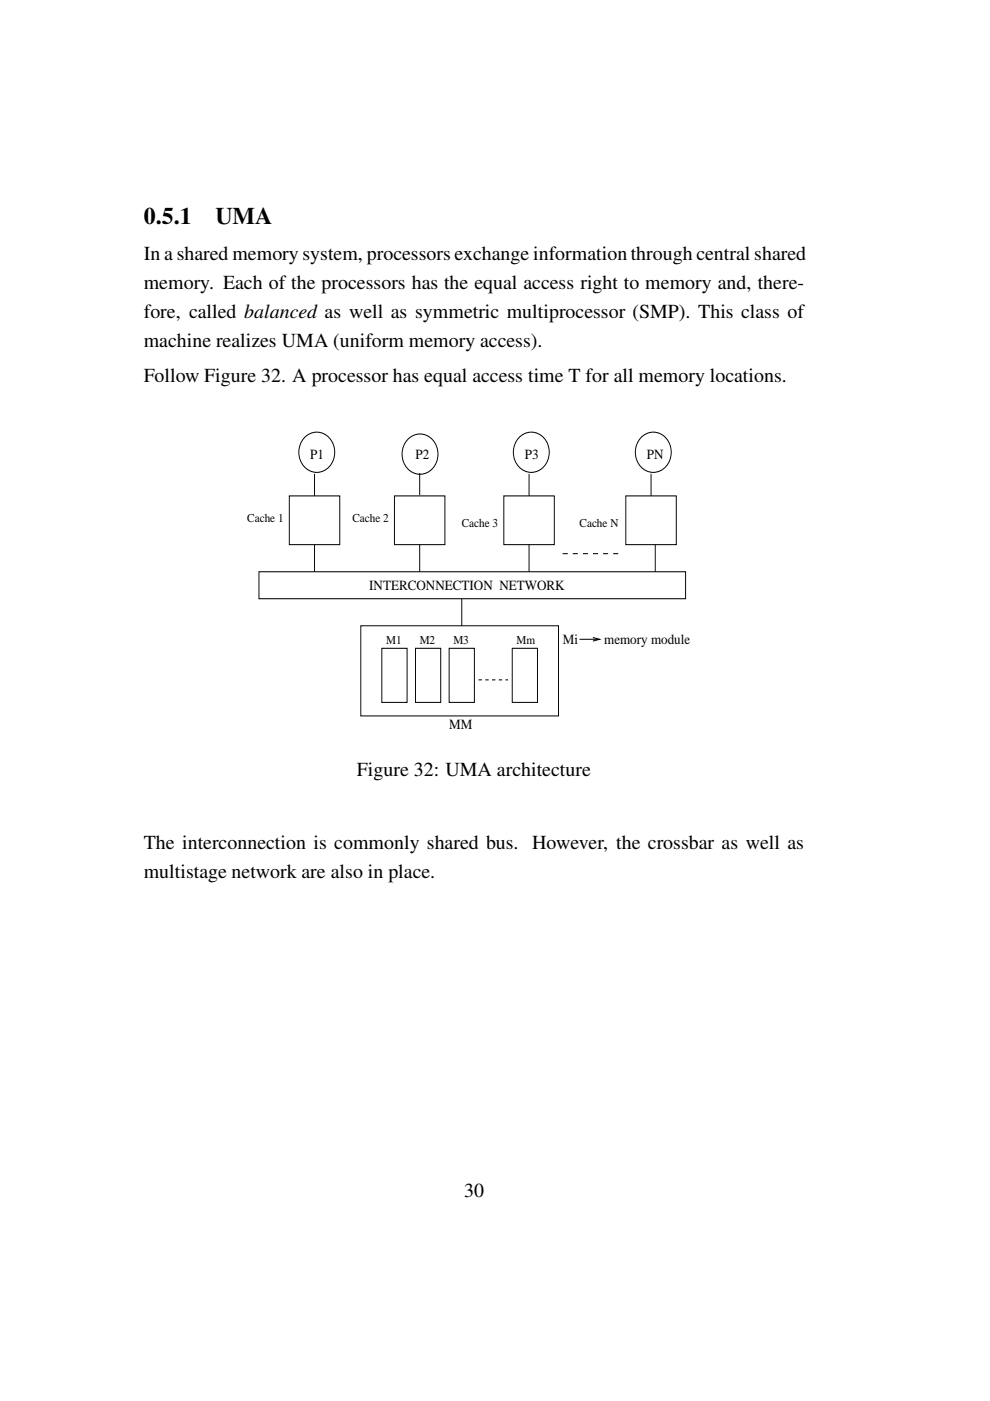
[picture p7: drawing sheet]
<svg xmlns="http://www.w3.org/2000/svg" width="210mm" height="297mm" viewBox="0 0 210 297" stroke-linecap="round" stroke-linejoin="round" font-family="sans-serif">
<defs><g id="words">
<g font-size="5.1">
<text x="30.5" y="47.4">0.5.1</text>
<text x="45.7" y="47.4">UMA</text>
</g>
<g font-size="4.2">
<text x="30.5" y="55.2">In a shared memory system, processors exchange information through central shared</text>
<text x="30.5" y="61.3">memory. Each of the processors has the equal access right to memory and, there-</text>
<text x="30.5" y="67.4">fore, called balanced as well as symmetric multiprocessor (SMP). This class of</text>
<text x="30.5" y="73.5">machine realizes UMA (uniform memory access).</text>
<text x="30.5" y="80.9">Follow Figure 32. A processor has equal access time T for all memory locations.</text>
<text x="75.7" y="164.5">Figure 32: UMA architecture</text>
<text x="30.5" y="180.1">The interconnection is commonly shared bus. However, the crossbar as well as</text>
<text x="30.5" y="186.2">multistage network are also in place.</text>
<text x="98.4" y="253.7">30</text>
</g>
<g font-size="3">
<text x="65.8" y="97.3">P1</text>
<text x="88.1" y="97.3">P2</text>
<text x="111.3" y="97.3">P3</text>
<text x="137.1" y="97.3">PN</text>
<text x="78.3" y="125">INTERCONNECTION NETWORK</text>
<text x="119.3" y="136.5">Mi</text>
<text x="128.1" y="136.5">memory module</text>
<text x="95.2" y="154.7">MM</text>
</g>
<g font-size="2.5">
<text x="52.4" y="110.7">Cache 1</text>
<text x="74.7" y="110.7">Cache 2</text>
<text x="97.9" y="111.7">Cache 3</text>
<text x="122.9" y="111.7">Cache N</text>
<text x="81.8" y="136.5">M1</text>
<text x="89" y="136.5">M2</text>
<text x="96.1" y="136.5">M3</text>
<text x="109.5" y="136.5">Mm</text>
</g>
</g></defs>
<g fill="none" stroke="#000" stroke-width=".21">
<path d="M64.5 92.9a3.7 3.7 0 0 1 3.9-1.1 3.7 3.7 0 0 1 2.5 3.2 4 4 0 0 1-5.2 4.8 4.5 4.5 0 0 1-1.2-6.9zM86.4 93.3a3.7 3.7 0 0 1 3.9-1.1 3.7 3.7 0 0 1 2.5 3.2 4 4 0 0 1-5.2 4.8 4.5 4.5 0 0 1-1.2-6.9zM110 92.9a3.7 3.7 0 0 1 3.9-1.1 3.7 3.7 0 0 1 2.5 3.2 4 4 0 0 1-5.2 4.8 4.5 4.5 0 0 1-1.2-6.9zM135.8 92.9a3.7 3.7 0 0 1 3.9-1.1 3.7 3.7 0 0 1 2.5 3.2 4 4 0 0 1-5.2 4.8 4.5 4.5 0 0 1-1.2-6.9zM61.3 105.1h10.7v10.4h-10.7zM66.7 100.5v4.6M66.7 115.5v5.7M83.6 105.1h10.7v10.4h-10.7zM89 100.3v4.7M89 115.5v5.7M106.8 105.1h10.7v10.4h-10.7zM112.2 100.5v4.6"/>
<path d="M112.2 115.5v5.7M132.7 105.1h10.7v10.4h-10.7zM138 100.5v4.6M138.9 115.5v5.7M54.9 121.2h90.5v5.7h-90.5zM76.5 132.7h41.9v19.1h-41.9zM81 137.5h5.3v11.4h-5.3zM88.1 137.5h5.3v11.4h-5.3zM95.2 137.5h5.4v11.4h-5.4zM97.9 126.9v5.8M108.6 137.5h5.4v11.4h-5.4zM122.9 135.5h4.4"/>
<path d="M125.7 135.2l1.4 .3-1.4 .4"/>
</g>
<path d="M101.5 144.1h6.2" fill="none" stroke="#000" stroke-width=".21" stroke-dasharray=".7" stroke-linecap="butt"/>
<path d="M119.3 117.4h12.5" fill="none" stroke="#000" stroke-width=".21" stroke-dasharray="1.1" stroke-linecap="butt"/>
<use href="#words"/>
</svg>
